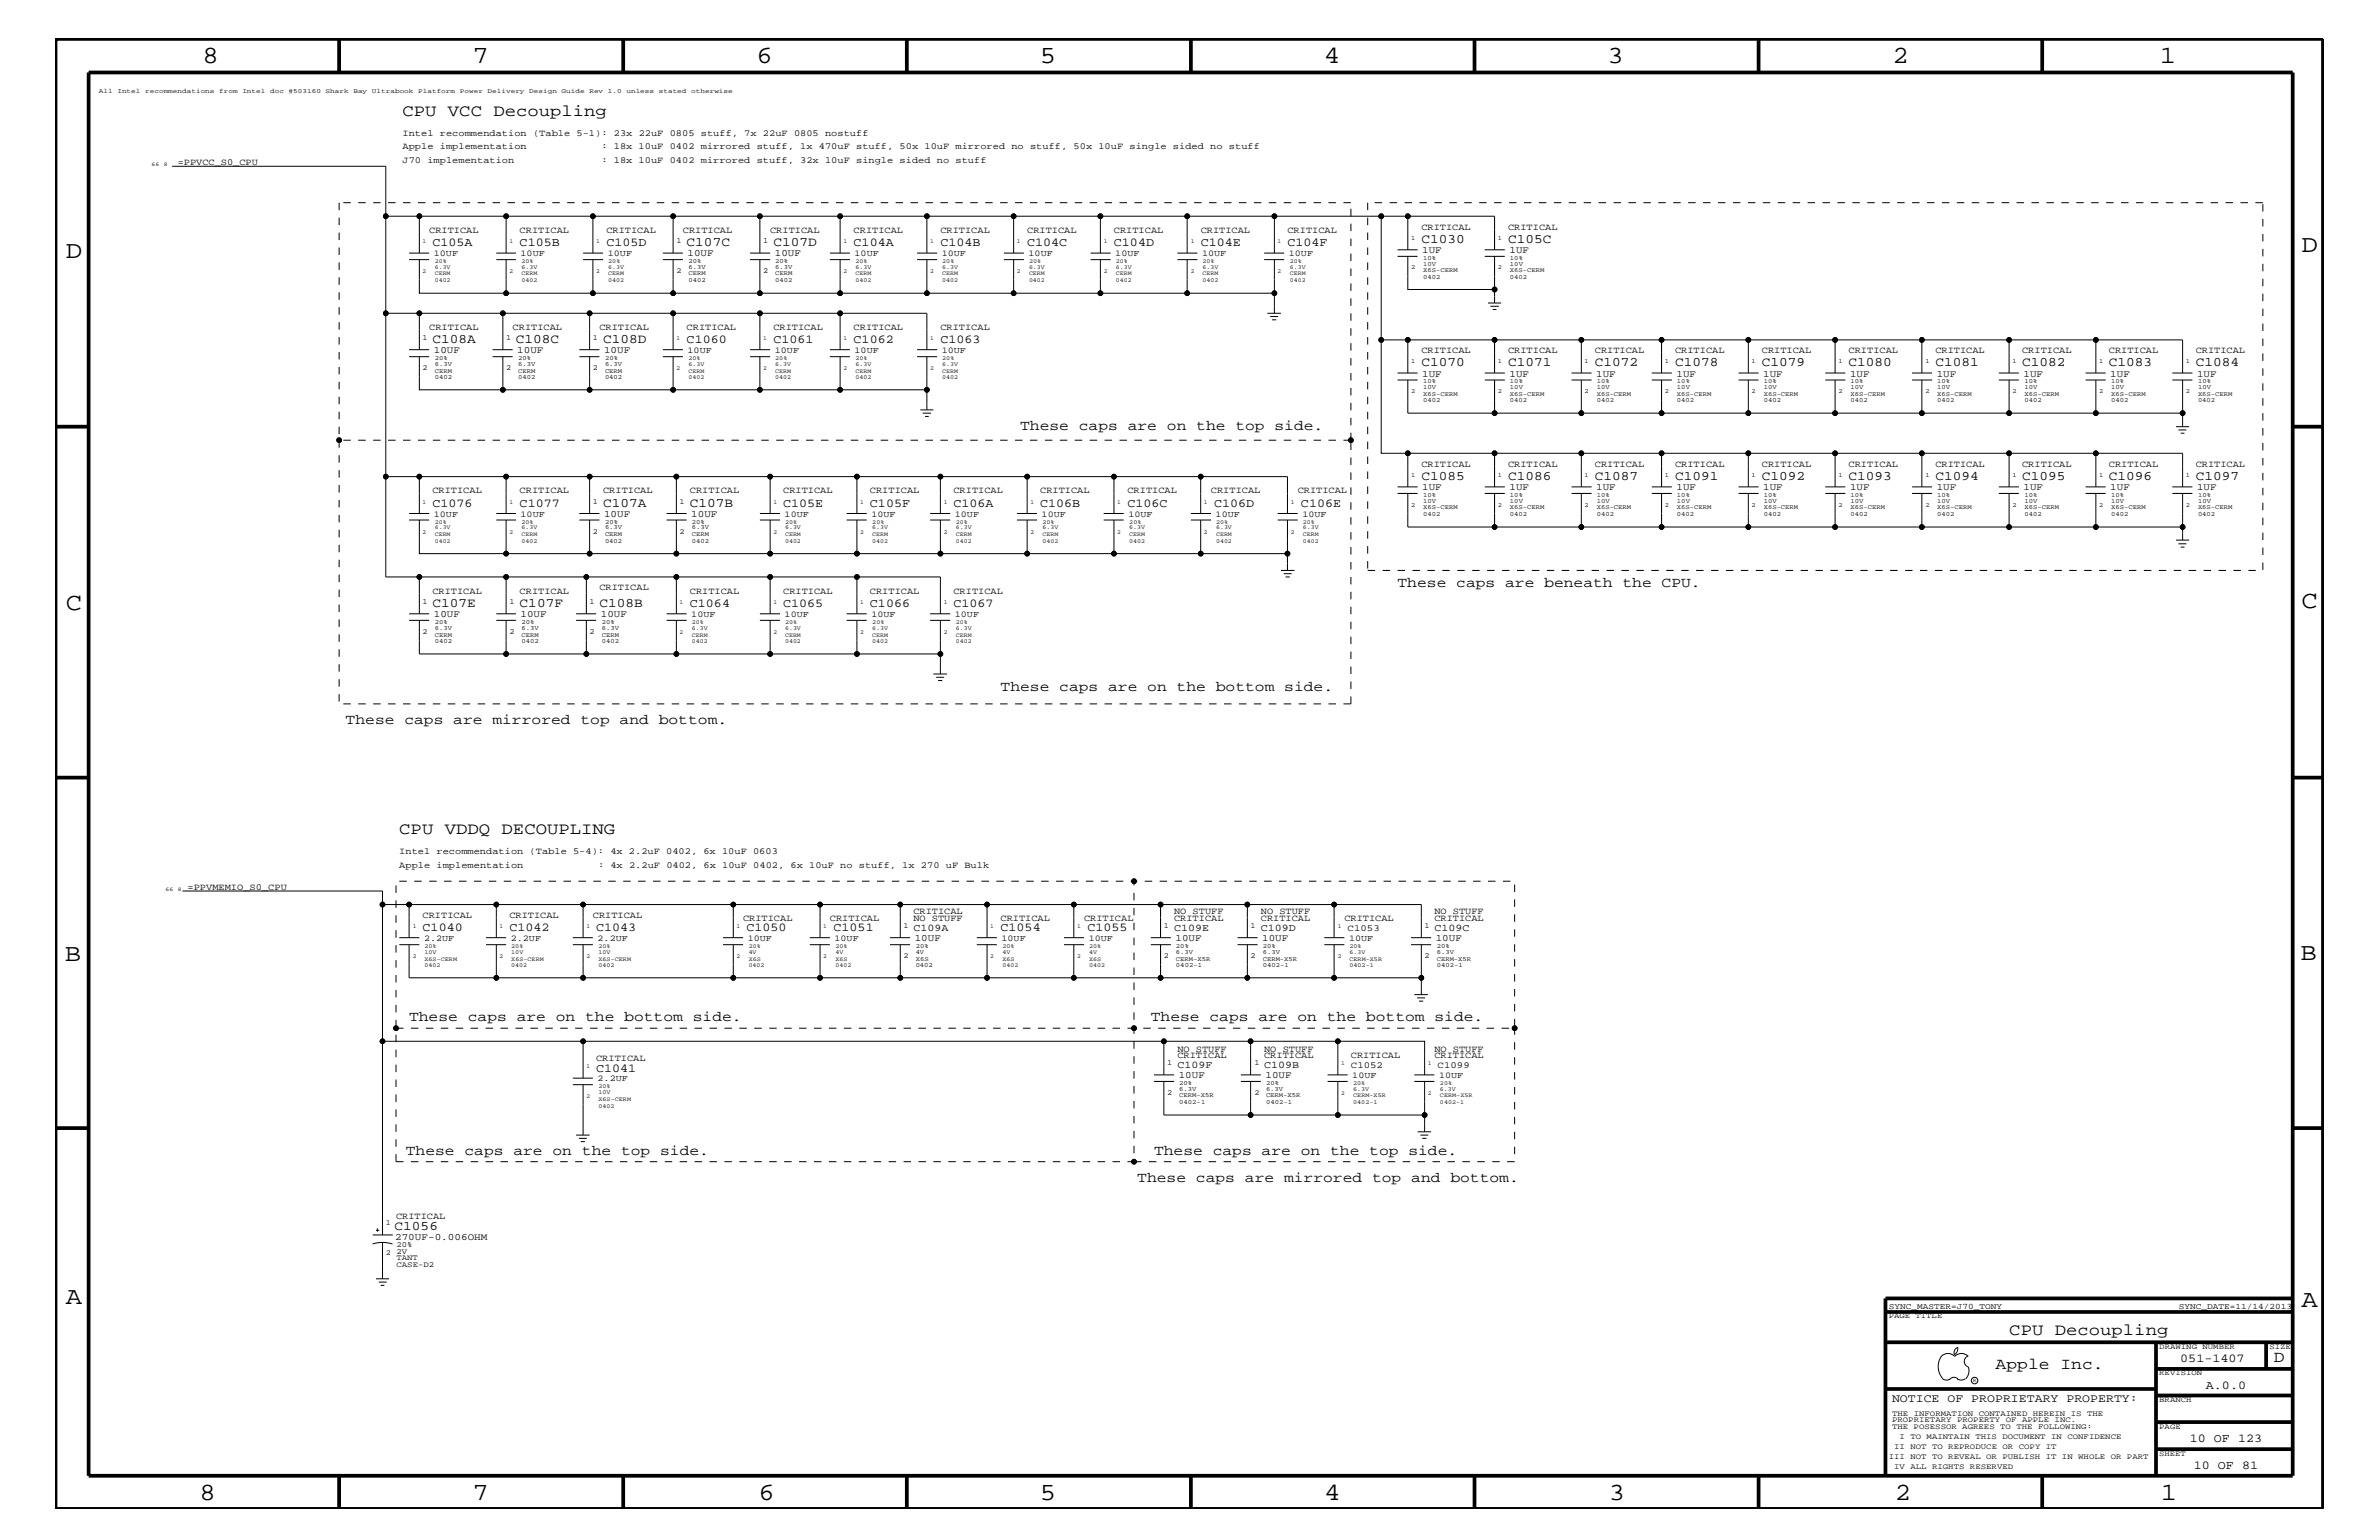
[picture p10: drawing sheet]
<svg xmlns="http://www.w3.org/2000/svg" width="432mm" height="279mm" viewBox="0 0 432 279" stroke-linecap="round" stroke-linejoin="round" font-family="sans-serif">
<defs><g id="words">
<g font-size="4.5">
<text x="36.7" y="11.5">8</text>
<text x="85.8" y="11.5">7</text>
<text x="137.3" y="11.5">6</text>
<text x="188.7" y="11.5">5</text>
<text x="240.3" y="11.5">4</text>
<text x="291.8" y="11.5">3</text>
<text x="343.5" y="11.5">2</text>
<text x="392" y="11.5">1</text>
<text x="11.9" y="46.8">D</text>
<text x="417.7" y="45.7">D</text>
<text x="11.9" y="110.6">C</text>
<text x="417.7" y="110.3">C</text>
<text x="11.8" y="174.3">B</text>
<text x="417.6" y="174.2">B</text>
<text x="11.9" y="236.7">A</text>
<text x="417.7" y="237.1">A</text>
<text x="36.2" y="272.1">8</text>
<text x="85.8" y="272.1">7</text>
<text x="137.7" y="272.1">6</text>
<text x="188.7" y="272.1">5</text>
<text x="240.4" y="272.1">4</text>
<text x="292" y="272.1">3</text>
<text x="343.9" y="272.1">2</text>
<text x="392.2" y="272.1">1</text>
</g>
<g font-size="3">
<text x="73.1" y="21">CPU VCC Decoupling</text>
<text x="72.5" y="151.3">CPU VDDQ DECOUPLING</text>
<text x="364.7" y="242.3">CPU Decoupling</text>
<text x="362.2" y="248.4">Apple Inc.</text>
<text x="412.7" y="247.1">D</text>
</g>
<g font-size="2.6">
<text x="185.2" y="78">These caps are on the top side.</text>
<text x="253.7" y="106.5">These caps are beneath the CPU.</text>
<text x="181.6" y="125.3">These caps are on the bottom side.</text>
<text x="62.7" y="131.3">These caps are mirrored top and bottom.</text>
<text x="74.3" y="185.3">These caps are on the bottom side.</text>
<text x="208.9" y="185.3">These caps are on the bottom side.</text>
<text x="73.7" y="209.6">These caps are on the top side.</text>
<text x="209.5" y="209.6">These caps are on the top side.</text>
<text x="206.4" y="214.4">These caps are mirrored top and bottom.</text>
</g>
<g font-size="2.4">
<text x="124.6" y="44.6">C107C</text>
<text x="140.4" y="44.6">C107D</text>
<text x="258" y="44.1">C1030</text>
<text x="273.7" y="44.1">C105C</text>
<text x="78.5" y="62.3">C108A</text>
<text x="93.6" y="62.3">C108C</text>
<text x="109.5" y="62.3">C108D</text>
<text x="258" y="66.5">C1070</text>
<text x="273.7" y="66.5">C1071</text>
<text x="289.5" y="66.5">C1072</text>
<text x="304" y="66.5">C1078</text>
<text x="319.8" y="66.5">C1079</text>
<text x="335.5" y="66.5">C1080</text>
<text x="351.3" y="66.5">C1081</text>
<text x="367" y="66.5">C1082</text>
<text x="382.8" y="66.5">C1083</text>
<text x="398.5" y="66.5">C1084</text>
<text x="258" y="87.1">C1085</text>
<text x="273.7" y="87.1">C1086</text>
<text x="289.5" y="87.1">C1087</text>
<text x="304" y="87.1">C1091</text>
<text x="319.8" y="87.1">C1092</text>
<text x="335.5" y="87.1">C1093</text>
<text x="351.3" y="87.1">C1094</text>
<text x="367" y="87.1">C1095</text>
<text x="382.8" y="87.1">C1096</text>
<text x="398.5" y="87.1">C1097</text>
<text x="109.5" y="92">C107A</text>
<text x="125.2" y="92">C107B</text>
<text x="78.5" y="110.2">C107E</text>
<text x="94.3" y="110.2">C107F</text>
<text x="108.8" y="110.2">C108B</text>
<text x="71.6" y="223.2">C1056</text>
</g>
<g font-size="2.2">
<text x="78.5" y="44.6">C105A</text>
<text x="94.3" y="44.6">C105B</text>
<text x="110.1" y="44.6">C105D</text>
<text x="154.9" y="44.6">C104A</text>
<text x="170.7" y="44.6">C104B</text>
<text x="186.4" y="44.6">C104C</text>
<text x="202.2" y="44.6">C104D</text>
<text x="217.9" y="44.6">C104E</text>
<text x="233.7" y="44.6">C104F</text>
<text x="124.6" y="62.3">C1060</text>
<text x="140.4" y="62.3">C1061</text>
<text x="154.9" y="62.3">C1062</text>
<text x="170.7" y="62.3">C1063</text>
<text x="78.5" y="92">C1076</text>
<text x="94.3" y="92">C1077</text>
<text x="142.2" y="92">C105E</text>
<text x="157.9" y="92">C105F</text>
<text x="173.1" y="92">C106A</text>
<text x="188.8" y="92">C106B</text>
<text x="204.6" y="92">C106C</text>
<text x="220.4" y="92">C106D</text>
<text x="236.1" y="92">C106E</text>
<text x="125.2" y="110.2">C1064</text>
<text x="142.2" y="110.2">C1065</text>
<text x="157.9" y="110.2">C1066</text>
<text x="173.1" y="110.2">C1067</text>
<text x="76.7" y="168.9">C1040</text>
<text x="92.5" y="168.9">C1042</text>
<text x="108.2" y="168.9">C1043</text>
<text x="135.5" y="168.9">C1050</text>
<text x="151.3" y="168.9">C1051</text>
<text x="181.6" y="168.9">C1054</text>
<text x="197.4" y="168.9">C1055</text>
<text x="108.2" y="194.4">C1041</text>
<text x="395.7" y="247.1">051-1407</text>
<text x="400.4" y="252">A.0.0</text>
<text x="397.5" y="261.6">10 OF 123</text>
<text x="398.2" y="266.6">10 OF 81</text>
</g>
<text font-size="2.1" x="343.4" y="254.4">NOTICE OF PROPRIETARY PROPERTY:</text>
<g font-size="1.9">
<text x="165.8" y="168.9">C109A</text>
<text x="213.1" y="168.9">C109E</text>
<text x="228.9" y="168.9">C109D</text>
<text x="260.3" y="168.9">C109C</text>
<text x="213.7" y="193.7">C109F</text>
<text x="229.4" y="193.7">C109B</text>
</g>
<g font-size="1.8">
<text x="124.8" y="46.5">10UF</text>
<text x="140.6" y="46.5">10UF</text>
<text x="258.1" y="45.9">1UF</text>
<text x="274" y="45.9">1UF</text>
<text x="78.7" y="64">10UF</text>
<text x="93.9" y="64">10UF</text>
<text x="109.6" y="64">10UF</text>
<text x="258.1" y="68.4">1UF</text>
<text x="274" y="68.4">1UF</text>
<text x="289.7" y="68.4">1UF</text>
<text x="304.3" y="68.4">1UF</text>
<text x="320" y="68.4">1UF</text>
<text x="335.8" y="68.4">1UF</text>
<text x="351.5" y="68.4">1UF</text>
<text x="367.3" y="68.4">1UF</text>
<text x="383" y="68.4">1UF</text>
<text x="398.8" y="68.4">1UF</text>
<text x="258.1" y="88.9">1UF</text>
<text x="274" y="88.9">1UF</text>
<text x="289.7" y="88.9">1UF</text>
<text x="304.3" y="88.9">1UF</text>
<text x="320" y="88.9">1UF</text>
<text x="335.8" y="88.9">1UF</text>
<text x="351.5" y="88.9">1UF</text>
<text x="367.3" y="88.9">1UF</text>
<text x="383" y="88.9">1UF</text>
<text x="398.8" y="88.9">1UF</text>
<text x="109.6" y="93.8">10UF</text>
<text x="125.5" y="93.8">10UF</text>
<text x="78.7" y="112">10UF</text>
<text x="94.5" y="112">10UF</text>
<text x="109.1" y="112">10UF</text>
<text x="166" y="170.7">10UF</text>
<text x="213.4" y="170.7">10UF</text>
<text x="229.1" y="170.7">10UF</text>
<text x="260.6" y="170.7">10UF</text>
<text x="214" y="195.6">10UF</text>
<text x="229.7" y="195.6">10UF</text>
<text x="71.7" y="224.9">270UF-0.006OHM</text>
</g>
<g font-size="1.7">
<text x="32.3" y="29.9">=PPVCC_S0_CPU</text>
<text x="73.1" y="24.7">Intel recommendation (Table 5-1): 23x 22uF 0805 stuff, 7x 22uF 0805 nostuff</text>
<text x="73.1" y="29.5">J70 implementation</text>
<text x="73.1" y="27.1">Apple implementation</text>
<text x="109.2" y="27.1">: 18x 10uF 0402 mirrored stuff, 1x 470uF stuff, 50x 10uF mirrored no stuff, 50x 10uF single sided no stuff</text>
<text x="109.2" y="29.5">: 18x 10uF 0402 mirrored stuff, 32x 10uF single sided no stuff</text>
<text x="258" y="41.7">CRITICAL</text>
<text x="273.7" y="41.7">CRITICAL</text>
<text x="77.9" y="42.3">CRITICAL</text>
<text x="94.3" y="42.3">CRITICAL</text>
<text x="110.1" y="42.3">CRITICAL</text>
<text x="124" y="42.3">CRITICAL</text>
<text x="139.8" y="42.3">CRITICAL</text>
<text x="154.9" y="42.3">CRITICAL</text>
<text x="170.7" y="42.3">CRITICAL</text>
<text x="186.4" y="42.3">CRITICAL</text>
<text x="202.2" y="42.3">CRITICAL</text>
<text x="217.9" y="42.3">CRITICAL</text>
<text x="233.7" y="42.3">CRITICAL</text>
<text x="77.9" y="59.8">CRITICAL</text>
<text x="93" y="59.8">CRITICAL</text>
<text x="108.8" y="59.8">CRITICAL</text>
<text x="124.6" y="59.8">CRITICAL</text>
<text x="140.4" y="59.8">CRITICAL</text>
<text x="154.9" y="59.8">CRITICAL</text>
<text x="170.7" y="59.8">CRITICAL</text>
<text x="258" y="64">CRITICAL</text>
<text x="273.7" y="64">CRITICAL</text>
<text x="289.5" y="64">CRITICAL</text>
<text x="304" y="64">CRITICAL</text>
<text x="319.8" y="64">CRITICAL</text>
<text x="335.5" y="64">CRITICAL</text>
<text x="351.3" y="64">CRITICAL</text>
<text x="367" y="64">CRITICAL</text>
<text x="382.8" y="64">CRITICAL</text>
<text x="398.5" y="64">CRITICAL</text>
<text x="78.5" y="89.5">CRITICAL</text>
<text x="94.3" y="89.5">CRITICAL</text>
<text x="109.5" y="89.5">CRITICAL</text>
<text x="125.2" y="89.5">CRITICAL</text>
<text x="142.2" y="89.5">CRITICAL</text>
<text x="157.9" y="89.5">CRITICAL</text>
<text x="173.1" y="89.5">CRITICAL</text>
<text x="188.8" y="89.5">CRITICAL</text>
<text x="204.6" y="89.5">CRITICAL</text>
<text x="219.8" y="89.5">CRITICAL</text>
<text x="235.5" y="89.5">CRITICAL</text>
<text x="258" y="84.7">CRITICAL</text>
<text x="273.7" y="84.7">CRITICAL</text>
<text x="289.5" y="84.7">CRITICAL</text>
<text x="304" y="84.7">CRITICAL</text>
<text x="319.8" y="84.7">CRITICAL</text>
<text x="335.5" y="84.7">CRITICAL</text>
<text x="351.3" y="84.7">CRITICAL</text>
<text x="367" y="84.7">CRITICAL</text>
<text x="382.8" y="84.7">CRITICAL</text>
<text x="398.5" y="84.7">CRITICAL</text>
<text x="78.5" y="107.7">CRITICAL</text>
<text x="94.3" y="107.7">CRITICAL</text>
<text x="108.8" y="107.1">CRITICAL</text>
<text x="125.2" y="107.7">CRITICAL</text>
<text x="142.2" y="107.7">CRITICAL</text>
<text x="157.9" y="107.7">CRITICAL</text>
<text x="173.1" y="107.7">CRITICAL</text>
<text x="72.5" y="155">Intel recommendation (Table 5-4): 4x 2.2uF 0402, 6x 10uF 0603</text>
<text x="34" y="161.4">=PPVMEMIO_S0_CPU</text>
<text x="72.5" y="157.4">Apple implementation</text>
<text x="108.5" y="157.4">: 4x 2.2uF 0402, 6x 10uF 0402, 6x 10uF no stuff, 1x 270 uF Bulk</text>
<text x="76.7" y="166.5">CRITICAL</text>
<text x="92.5" y="166.5">CRITICAL</text>
<text x="107.6" y="166.5">CRITICAL</text>
<text x="134.9" y="167.1">CRITICAL</text>
<text x="150.6" y="167.1">CRITICAL</text>
<text x="165.8" y="167.1">NO STUFF</text>
<text x="165.8" y="165.9">CRITICAL</text>
<text x="181.6" y="167.1">CRITICAL</text>
<text x="196.8" y="167.1">CRITICAL</text>
<text x="213.1" y="165.9">NO STUFF</text>
<text x="213.1" y="167.1">CRITICAL</text>
<text x="228.9" y="165.9">NO STUFF</text>
<text x="228.9" y="167.1">CRITICAL</text>
<text x="244" y="167.1">CRITICAL</text>
<text x="260.3" y="165.9">NO STUFF</text>
<text x="260.3" y="167.1">CRITICAL</text>
<text x="244.6" y="168.9">C1053</text>
<text x="213.7" y="190.8">NO STUFF</text>
<text x="213.7" y="192">CRITICAL</text>
<text x="229.4" y="190.8">NO STUFF</text>
<text x="229.4" y="192">CRITICAL</text>
<text x="245.2" y="192">CRITICAL</text>
<text x="260.3" y="190.8">NO STUFF</text>
<text x="260.3" y="192">CRITICAL</text>
<text x="108.2" y="192.6">CRITICAL</text>
<text x="245.2" y="193.7">C1052</text>
<text x="260.9" y="193.7">C1099</text>
<text x="71.9" y="221.1">CRITICAL</text>
</g>
<g font-size="1.6">
<text x="78.7" y="46.5">10UF</text>
<text x="94.5" y="46.5">10UF</text>
<text x="110.3" y="46.5">10UF</text>
<text x="155.1" y="46.5">10UF</text>
<text x="170.9" y="46.5">10UF</text>
<text x="186.7" y="46.5">10UF</text>
<text x="202.4" y="46.5">10UF</text>
<text x="218.2" y="46.5">10UF</text>
<text x="233.9" y="46.5">10UF</text>
<text x="124.8" y="64">10UF</text>
<text x="140.6" y="64">10UF</text>
<text x="155.1" y="64">10UF</text>
<text x="170.9" y="64">10UF</text>
<text x="78.7" y="93.8">10UF</text>
<text x="94.5" y="93.8">10UF</text>
<text x="142.4" y="93.8">10UF</text>
<text x="158.2" y="93.8">10UF</text>
<text x="173.3" y="93.8">10UF</text>
<text x="189.1" y="93.8">10UF</text>
<text x="204.8" y="93.8">10UF</text>
<text x="220.6" y="93.8">10UF</text>
<text x="236.4" y="93.8">10UF</text>
<text x="125.5" y="112">10UF</text>
<text x="142.4" y="112">10UF</text>
<text x="158.2" y="112">10UF</text>
<text x="173.3" y="112">10UF</text>
<text x="77" y="170.7">2.2UF</text>
<text x="92.7" y="170.7">2.2UF</text>
<text x="108.5" y="170.7">2.2UF</text>
<text x="135.7" y="170.7">10UF</text>
<text x="151.5" y="170.7">10UF</text>
<text x="181.8" y="170.7">10UF</text>
<text x="197.6" y="170.7">10UF</text>
<text x="244.9" y="170.7">10UF</text>
<text x="108.5" y="196.2">2.2UF</text>
<text x="245.4" y="195.6">10UF</text>
<text x="261.2" y="195.6">10UF</text>
</g>
<g font-size="1.5">
<text x="342.8" y="237.4">SYNC_MASTER=J70_TONY</text>
<text x="395.5" y="237.4">SYNC_DATE=11/14/2013</text>
</g>
<g font-size="1.4">
<text x="122.8" y="44.1">1</text>
<text x="138.5" y="44.1">1</text>
<text x="122.8" y="49.6">2</text>
<text x="138.5" y="49.6">2</text>
<text x="76.7" y="61.7">1</text>
<text x="91.9" y="61.7">1</text>
<text x="107.6" y="61.7">1</text>
<text x="76.7" y="67.1">2</text>
<text x="91.9" y="67.1">2</text>
<text x="107.6" y="67.1">2</text>
<text x="107.6" y="91.4">1</text>
<text x="123.4" y="91.4">1</text>
<text x="107.6" y="96.8">2</text>
<text x="123.4" y="96.8">2</text>
<text x="76.7" y="109.5">1</text>
<text x="92.5" y="109.5">1</text>
<text x="107" y="109.5">1</text>
<text x="76.7" y="115">2</text>
<text x="92.5" y="115">2</text>
<text x="107" y="115">2</text>
<text x="164" y="173.8">2</text>
<text x="164" y="168.3">1</text>
<text x="211.2" y="173.8">2</text>
<text x="211.2" y="168.3">1</text>
<text x="227" y="173.8">2</text>
<text x="227" y="168.3">1</text>
<text x="258.6" y="173.8">2</text>
<text x="258.6" y="168.3">1</text>
<text x="211.8" y="193.2">1</text>
<text x="227.7" y="193.2">1</text>
<text x="211.8" y="198.7">2</text>
<text x="227.7" y="198.7">2</text>
<text x="70" y="222.3">1</text>
<text x="70" y="227.7">2</text>
<text x="72" y="227.5">2V</text>
<text x="72" y="226.3">20%</text>
<text x="72" y="228.5">TANT</text>
<text x="72" y="229.8">CASE-D2</text>
<text x="342.8" y="239.2">PAGE TITLE</text>
<text x="391.9" y="244.7">DRAWING NUMBER</text>
<text x="411.9" y="244.7">SIZE</text>
<text x="391.9" y="249.5">REVISION</text>
<text x="343.4" y="256.8">THE INFORMATION CONTAINED HEREIN IS THE</text>
<text x="391.9" y="254.4">BRANCH</text>
<text x="343.4" y="258">PROPRIETARY PROPERTY OF APPLE INC.</text>
<text x="343.4" y="259.3">THE POSESSOR AGREES TO THE FOLLOWING:</text>
<text x="343.8" y="262.9">II NOT TO REPRODUCE OR COPY IT</text>
<text x="344.8" y="261.1">I TO MAINTAIN THIS DOCUMENT IN CONFIDENCE</text>
<text x="391.9" y="259.3">PAGE</text>
<text x="342.8" y="264.7">III NOT TO REVEAL OR PUBLISH IT IN WHOLE OR PART</text>
<text x="343.8" y="266.6">IV ALL RIGHTS RESERVED</text>
<text x="391.9" y="264.1">SHEET</text>
</g>
<g font-size="1.2">
<text x="17.9" y="16.8">All</text>
<text x="21.3" y="16.8">Intel</text>
<text x="26.3" y="16.8">recommendations</text>
<text x="39.8" y="16.8">from</text>
<text x="44" y="16.8">Intel</text>
<text x="49" y="16.8">doc</text>
<text x="52.4" y="16.8">#503160</text>
<text x="59.1" y="16.8">Shark</text>
<text x="64.1" y="16.8">Bay</text>
<text x="67.5" y="16.8">Ultrabook</text>
<text x="75.9" y="16.8">Platform</text>
<text x="83.5" y="16.8">Power</text>
<text x="88.5" y="16.8">Delivery</text>
<text x="96.1" y="16.8">Design</text>
<text x="101.9" y="16.8">Guide</text>
<text x="107" y="16.8">Rev</text>
<text x="110.3" y="16.8">1.0</text>
<text x="113.7" y="16.8">unless</text>
<text x="119.6" y="16.8">stated</text>
<text x="125.5" y="16.8">otherwise</text>
<text x="125" y="47.7">20%</text>
<text x="140.7" y="47.7">20%</text>
<text x="256.1" y="43.5">1</text>
<text x="258.3" y="47.1">10%</text>
<text x="271.9" y="43.5">1</text>
<text x="274.1" y="47.1">10%</text>
<text x="125" y="51.3">0402</text>
<text x="125" y="50">CERM</text>
<text x="125" y="48.8">6.3V</text>
<text x="140.7" y="51.3">0402</text>
<text x="140.7" y="50">CERM</text>
<text x="140.7" y="48.8">6.3V</text>
<text x="256.1" y="48.9">2</text>
<text x="258.3" y="50.7">0402</text>
<text x="258.3" y="49.4">X6S-CERM</text>
<text x="258.3" y="48.2">10V</text>
<text x="271.9" y="48.9">2</text>
<text x="274.1" y="48.2">10V</text>
<text x="274.1" y="50.7">0402</text>
<text x="274.1" y="49.4">X6S-CERM</text>
<text x="78.9" y="65.3">20%</text>
<text x="94.1" y="65.3">20%</text>
<text x="109.8" y="65.3">20%</text>
<text x="256.1" y="65.9">1</text>
<text x="271.9" y="65.9">1</text>
<text x="287.6" y="65.9">1</text>
<text x="302.2" y="65.9">1</text>
<text x="317.9" y="65.9">1</text>
<text x="333.7" y="65.9">1</text>
<text x="349.5" y="65.9">1</text>
<text x="365.3" y="65.9">1</text>
<text x="381" y="65.9">1</text>
<text x="396.7" y="65.9">1</text>
<text x="78.9" y="68.8">0402</text>
<text x="78.9" y="67.6">CERM</text>
<text x="78.9" y="66.4">6.3V</text>
<text x="94.1" y="68.8">0402</text>
<text x="94.1" y="67.6">CERM</text>
<text x="94.1" y="66.4">6.3V</text>
<text x="109.8" y="68.8">0402</text>
<text x="109.8" y="67.6">CERM</text>
<text x="109.8" y="66.4">6.3V</text>
<text x="256.1" y="71.3">2</text>
<text x="258.3" y="69.5">10%</text>
<text x="258.3" y="70.6">10V</text>
<text x="258.3" y="71.8">X6S-CERM</text>
<text x="271.9" y="71.3">2</text>
<text x="274.1" y="69.5">10%</text>
<text x="274.1" y="71.8">X6S-CERM</text>
<text x="274.1" y="70.6">10V</text>
<text x="287.6" y="71.3">2</text>
<text x="289.8" y="69.5">10%</text>
<text x="289.8" y="70.6">10V</text>
<text x="289.8" y="71.8">X6S-CERM</text>
<text x="302.2" y="71.3">2</text>
<text x="304.4" y="69.5">10%</text>
<text x="304.4" y="70.6">10V</text>
<text x="304.4" y="71.8">X6S-CERM</text>
<text x="317.9" y="71.3">2</text>
<text x="320.1" y="69.5">10%</text>
<text x="320.1" y="70.6">10V</text>
<text x="320.1" y="71.8">X6S-CERM</text>
<text x="333.7" y="71.3">2</text>
<text x="335.9" y="70.6">10V</text>
<text x="335.9" y="71.8">X6S-CERM</text>
<text x="335.9" y="69.5">10%</text>
<text x="349.5" y="71.3">2</text>
<text x="351.6" y="71.8">X6S-CERM</text>
<text x="351.6" y="69.5">10%</text>
<text x="351.6" y="70.6">10V</text>
<text x="365.3" y="71.3">2</text>
<text x="367.5" y="70.6">10V</text>
<text x="367.5" y="69.5">10%</text>
<text x="367.5" y="71.8">X6S-CERM</text>
<text x="381" y="71.3">2</text>
<text x="383.2" y="69.5">10%</text>
<text x="383.2" y="70.6">10V</text>
<text x="383.2" y="71.8">X6S-CERM</text>
<text x="396.7" y="71.3">2</text>
<text x="398.9" y="70.6">10V</text>
<text x="398.9" y="69.5">10%</text>
<text x="398.9" y="71.8">X6S-CERM</text>
<text x="258.3" y="73">0402</text>
<text x="274.1" y="73">0402</text>
<text x="289.8" y="73">0402</text>
<text x="304.4" y="73">0402</text>
<text x="320.1" y="73">0402</text>
<text x="335.9" y="73">0402</text>
<text x="351.6" y="73">0402</text>
<text x="367.5" y="73">0402</text>
<text x="383.2" y="73">0402</text>
<text x="398.9" y="73">0402</text>
<text x="256.1" y="86.5">1</text>
<text x="271.9" y="86.5">1</text>
<text x="287.6" y="86.5">1</text>
<text x="302.2" y="86.5">1</text>
<text x="317.9" y="86.5">1</text>
<text x="333.7" y="86.5">1</text>
<text x="349.5" y="86.5">1</text>
<text x="365.3" y="86.5">1</text>
<text x="381" y="86.5">1</text>
<text x="396.7" y="86.5">1</text>
<text x="109.8" y="95">20%</text>
<text x="125.6" y="95">20%</text>
<text x="256.1" y="92">2</text>
<text x="258.3" y="90.1">10%</text>
<text x="258.3" y="91.2">10V</text>
<text x="258.3" y="92.4">X6S-CERM</text>
<text x="258.3" y="93.7">0402</text>
<text x="271.9" y="92">2</text>
<text x="274.1" y="90.1">10%</text>
<text x="274.1" y="91.2">10V</text>
<text x="274.1" y="92.4">X6S-CERM</text>
<text x="274.1" y="93.7">0402</text>
<text x="287.6" y="92">2</text>
<text x="289.8" y="90.1">10%</text>
<text x="289.8" y="91.2">10V</text>
<text x="289.8" y="92.4">X6S-CERM</text>
<text x="289.8" y="93.7">0402</text>
<text x="302.2" y="92">2</text>
<text x="304.4" y="90.1">10%</text>
<text x="304.4" y="91.2">10V</text>
<text x="304.4" y="92.4">X6S-CERM</text>
<text x="304.4" y="93.7">0402</text>
<text x="317.9" y="92">2</text>
<text x="320.1" y="90.1">10%</text>
<text x="320.1" y="91.2">10V</text>
<text x="320.1" y="92.4">X6S-CERM</text>
<text x="320.1" y="93.7">0402</text>
<text x="333.7" y="92">2</text>
<text x="335.9" y="90.1">10%</text>
<text x="335.9" y="91.2">10V</text>
<text x="335.9" y="92.4">X6S-CERM</text>
<text x="335.9" y="93.7">0402</text>
<text x="349.5" y="92">2</text>
<text x="351.6" y="93.7">0402</text>
<text x="351.6" y="92.4">X6S-CERM</text>
<text x="351.6" y="91.2">10V</text>
<text x="351.6" y="90.1">10%</text>
<text x="365.3" y="92">2</text>
<text x="367.5" y="90.1">10%</text>
<text x="367.5" y="91.2">10V</text>
<text x="367.5" y="92.4">X6S-CERM</text>
<text x="367.5" y="93.7">0402</text>
<text x="381" y="92">2</text>
<text x="383.2" y="90.1">10%</text>
<text x="383.2" y="91.2">10V</text>
<text x="383.2" y="92.4">X6S-CERM</text>
<text x="383.2" y="93.7">0402</text>
<text x="396.7" y="92">2</text>
<text x="398.9" y="90.1">10%</text>
<text x="398.9" y="91.2">10V</text>
<text x="398.9" y="92.4">X6S-CERM</text>
<text x="398.9" y="93.7">0402</text>
<text x="109.8" y="98.5">0402</text>
<text x="109.8" y="97.3">CERM</text>
<text x="109.8" y="96">6.3V</text>
<text x="125.6" y="98.5">0402</text>
<text x="125.6" y="97.3">CERM</text>
<text x="125.6" y="96">6.3V</text>
<text x="78.9" y="113.1">20%</text>
<text x="94.7" y="113.1">20%</text>
<text x="109.2" y="113.1">20%</text>
<text x="78.9" y="116.7">0402</text>
<text x="78.9" y="115.5">CERM</text>
<text x="78.9" y="114.2">6.3V</text>
<text x="94.7" y="116.7">0402</text>
<text x="94.7" y="115.5">CERM</text>
<text x="94.7" y="114.2">6.3V</text>
<text x="109.2" y="116.7">0402</text>
<text x="109.2" y="115.5">CERM</text>
<text x="109.2" y="114.2">6.3V</text>
<text x="166.2" y="173.1">4V</text>
<text x="166.2" y="172">20%</text>
<text x="213.4" y="173.1">6.3V</text>
<text x="213.4" y="172">20%</text>
<text x="229.2" y="172">20%</text>
<text x="229.2" y="173.1">6.3V</text>
<text x="260.8" y="172">20%</text>
<text x="260.8" y="173.1">6.3V</text>
<text x="166.2" y="174.3">X6S</text>
<text x="166.2" y="175.5">0402</text>
<text x="213.4" y="174.3">CERM-X5R</text>
<text x="213.4" y="175.5">0402-1</text>
<text x="229.2" y="174.3">CERM-X5R</text>
<text x="229.2" y="175.5">0402-1</text>
<text x="260.8" y="174.3">CERM-X5R</text>
<text x="260.8" y="175.5">0402-1</text>
<text x="214" y="196.8">20%</text>
<text x="214" y="197.9">6.3V</text>
<text x="229.8" y="196.8">20%</text>
<text x="229.8" y="197.9">6.3V</text>
<text x="214" y="199.1">CERM-X5R</text>
<text x="214" y="200.3">0402-1</text>
<text x="229.8" y="199.1">CERM-X5R</text>
<text x="229.8" y="200.3">0402-1</text>
</g>
<g font-size="1.1">
<text x="76.7" y="44.1">1</text>
<text x="78.9" y="47.7">20%</text>
<text x="92.5" y="44.1">1</text>
<text x="94.7" y="47.7">20%</text>
<text x="108.2" y="44.1">1</text>
<text x="110.4" y="47.7">20%</text>
<text x="153.1" y="44.1">1</text>
<text x="155.3" y="47.7">20%</text>
<text x="168.8" y="44.1">1</text>
<text x="171" y="47.7">20%</text>
<text x="184.6" y="44.1">1</text>
<text x="186.8" y="47.7">20%</text>
<text x="200.3" y="44.1">1</text>
<text x="202.5" y="47.7">20%</text>
<text x="216.2" y="44.1">1</text>
<text x="218.3" y="47.7">20%</text>
<text x="231.9" y="44.1">1</text>
<text x="234.1" y="47.7">20%</text>
<text x="76.7" y="49.6">2</text>
<text x="78.9" y="51.3">0402</text>
<text x="78.9" y="50">CERM</text>
<text x="78.9" y="48.8">6.3V</text>
<text x="92.5" y="49.6">2</text>
<text x="94.7" y="51.3">0402</text>
<text x="94.7" y="50">CERM</text>
<text x="94.7" y="48.8">6.3V</text>
<text x="108.2" y="49.6">2</text>
<text x="110.4" y="51.3">0402</text>
<text x="110.4" y="50">CERM</text>
<text x="110.4" y="48.8">6.3V</text>
<text x="153.1" y="49.6">2</text>
<text x="155.3" y="51.3">0402</text>
<text x="155.3" y="50">CERM</text>
<text x="155.3" y="48.8">6.3V</text>
<text x="168.8" y="49.6">2</text>
<text x="171" y="51.3">0402</text>
<text x="171" y="50">CERM</text>
<text x="171" y="48.8">6.3V</text>
<text x="184.6" y="49.6">2</text>
<text x="186.8" y="51.3">0402</text>
<text x="186.8" y="50">CERM</text>
<text x="186.8" y="48.8">6.3V</text>
<text x="200.3" y="49.6">2</text>
<text x="202.5" y="51.3">0402</text>
<text x="202.5" y="50">CERM</text>
<text x="202.5" y="48.8">6.3V</text>
<text x="216.2" y="49.6">2</text>
<text x="218.3" y="51.3">0402</text>
<text x="218.3" y="50">CERM</text>
<text x="218.3" y="48.8">6.3V</text>
<text x="231.9" y="49.6">2</text>
<text x="234.1" y="51.3">0402</text>
<text x="234.1" y="50">CERM</text>
<text x="234.1" y="48.8">6.3V</text>
<text x="122.8" y="61.7">1</text>
<text x="125" y="65.3">20%</text>
<text x="138.5" y="61.7">1</text>
<text x="140.7" y="65.3">20%</text>
<text x="153.1" y="61.7">1</text>
<text x="155.3" y="65.3">20%</text>
<text x="168.8" y="61.7">1</text>
<text x="171" y="65.3">20%</text>
<text x="122.8" y="67.1">2</text>
<text x="125" y="68.8">0402</text>
<text x="125" y="67.6">CERM</text>
<text x="125" y="66.4">6.3V</text>
<text x="138.5" y="67.1">2</text>
<text x="140.7" y="68.8">0402</text>
<text x="140.7" y="67.6">CERM</text>
<text x="140.7" y="66.4">6.3V</text>
<text x="153.1" y="67.1">2</text>
<text x="155.3" y="68.8">0402</text>
<text x="155.3" y="67.6">CERM</text>
<text x="155.3" y="66.4">6.3V</text>
<text x="168.8" y="67.1">2</text>
<text x="171" y="68.8">0402</text>
<text x="171" y="67.6">CERM</text>
<text x="171" y="66.4">6.3V</text>
<text x="76.7" y="91.4">1</text>
<text x="78.9" y="95">20%</text>
<text x="92.5" y="91.4">1</text>
<text x="94.7" y="95">20%</text>
<text x="140.4" y="91.4">1</text>
<text x="142.5" y="95">20%</text>
<text x="156.1" y="91.4">1</text>
<text x="158.3" y="95">20%</text>
<text x="171.3" y="91.4">1</text>
<text x="173.5" y="95">20%</text>
<text x="187" y="91.4">1</text>
<text x="189.2" y="95">20%</text>
<text x="202.8" y="91.4">1</text>
<text x="205" y="95">20%</text>
<text x="218.5" y="91.4">1</text>
<text x="220.7" y="95">20%</text>
<text x="234.3" y="91.4">1</text>
<text x="236.5" y="95">20%</text>
<text x="76.7" y="96.8">2</text>
<text x="78.9" y="98.5">0402</text>
<text x="78.9" y="97.3">CERM</text>
<text x="78.9" y="96">6.3V</text>
<text x="92.5" y="96.8">2</text>
<text x="94.7" y="98.5">0402</text>
<text x="94.7" y="97.3">CERM</text>
<text x="94.7" y="96">6.3V</text>
<text x="140.4" y="96.8">2</text>
<text x="142.5" y="98.5">0402</text>
<text x="142.5" y="97.3">CERM</text>
<text x="142.5" y="96">6.3V</text>
<text x="156.1" y="96.8">2</text>
<text x="158.3" y="98.5">0402</text>
<text x="158.3" y="97.3">CERM</text>
<text x="158.3" y="96">6.3V</text>
<text x="171.3" y="96.8">2</text>
<text x="173.5" y="98.5">0402</text>
<text x="173.5" y="97.3">CERM</text>
<text x="173.5" y="96">6.3V</text>
<text x="187" y="96.8">2</text>
<text x="189.2" y="98.5">0402</text>
<text x="189.2" y="97.3">CERM</text>
<text x="189.2" y="96">6.3V</text>
<text x="202.8" y="96.8">2</text>
<text x="205" y="98.5">0402</text>
<text x="205" y="97.3">CERM</text>
<text x="205" y="96">6.3V</text>
<text x="218.5" y="96.8">2</text>
<text x="220.7" y="98.5">0402</text>
<text x="220.7" y="97.3">CERM</text>
<text x="220.7" y="96">6.3V</text>
<text x="234.3" y="96.8">2</text>
<text x="236.5" y="98.5">0402</text>
<text x="236.5" y="97.3">CERM</text>
<text x="236.5" y="96">6.3V</text>
<text x="123.4" y="109.5">1</text>
<text x="125.6" y="113.1">20%</text>
<text x="140.4" y="109.5">1</text>
<text x="142.5" y="113.1">20%</text>
<text x="156.1" y="109.5">1</text>
<text x="158.3" y="113.1">20%</text>
<text x="171.3" y="109.5">1</text>
<text x="173.5" y="113.1">20%</text>
<text x="123.4" y="115">2</text>
<text x="125.6" y="116.7">0402</text>
<text x="125.6" y="115.5">CERM</text>
<text x="125.6" y="114.2">6.3V</text>
<text x="140.4" y="115">2</text>
<text x="142.5" y="116.7">0402</text>
<text x="142.5" y="115.5">CERM</text>
<text x="142.5" y="114.2">6.3V</text>
<text x="156.1" y="115">2</text>
<text x="158.3" y="116.7">0402</text>
<text x="158.3" y="115.5">CERM</text>
<text x="158.3" y="114.2">6.3V</text>
<text x="171.3" y="115">2</text>
<text x="173.5" y="116.7">0402</text>
<text x="173.5" y="115.5">CERM</text>
<text x="173.5" y="114.2">6.3V</text>
<text x="74.9" y="173.8">2</text>
<text x="74.9" y="168.3">1</text>
<text x="77" y="173.1">10V</text>
<text x="77" y="172">20%</text>
<text x="90.7" y="173.8">2</text>
<text x="90.7" y="168.3">1</text>
<text x="92.8" y="173.1">10V</text>
<text x="92.8" y="172">20%</text>
<text x="106.4" y="173.8">2</text>
<text x="106.4" y="168.3">1</text>
<text x="108.6" y="173.1">10V</text>
<text x="108.6" y="172">20%</text>
<text x="133.7" y="173.8">2</text>
<text x="133.7" y="168.3">1</text>
<text x="135.9" y="172">20%</text>
<text x="135.9" y="173.1">4V</text>
<text x="149.4" y="173.8">2</text>
<text x="149.4" y="168.3">1</text>
<text x="151.6" y="173.1">4V</text>
<text x="151.6" y="172">20%</text>
<text x="179.7" y="173.8">2</text>
<text x="179.7" y="168.3">1</text>
<text x="181.9" y="173.1">4V</text>
<text x="181.9" y="172">20%</text>
<text x="195.5" y="173.8">2</text>
<text x="195.5" y="168.3">1</text>
<text x="197.7" y="173.1">4V</text>
<text x="197.7" y="172">20%</text>
<text x="242.8" y="173.8">2</text>
<text x="242.8" y="168.3">1</text>
<text x="244.9" y="172">20%</text>
<text x="244.9" y="173.1">6.3V</text>
<text x="77" y="175.5">0402</text>
<text x="77" y="174.3">X6S-CERM</text>
<text x="92.8" y="175.5">0402</text>
<text x="92.8" y="174.3">X6S-CERM</text>
<text x="108.6" y="175.5">0402</text>
<text x="108.6" y="174.3">X6S-CERM</text>
<text x="135.9" y="175.5">0402</text>
<text x="135.9" y="174.3">X6S</text>
<text x="151.6" y="174.3">X6S</text>
<text x="151.6" y="175.5">0402</text>
<text x="181.9" y="174.3">X6S</text>
<text x="181.9" y="175.5">0402</text>
<text x="197.7" y="175.5">0402</text>
<text x="197.7" y="174.3">X6S</text>
<text x="244.9" y="175.5">0402-1</text>
<text x="244.9" y="174.3">CERM-X5R</text>
<text x="106.4" y="193.7">1</text>
<text x="108.6" y="197.4">20%</text>
<text x="243.4" y="193.2">1</text>
<text x="245.6" y="196.8">20%</text>
<text x="245.6" y="197.9">6.3V</text>
<text x="259.2" y="193.2">1</text>
<text x="261.4" y="196.8">20%</text>
<text x="261.4" y="197.9">6.3V</text>
<text x="106.4" y="199.2">2</text>
<text x="108.6" y="198.5">10V</text>
<text x="108.6" y="199.8">X6S-CERM</text>
<text x="108.6" y="200.9">0402</text>
<text x="243.4" y="198.7">2</text>
<text x="245.6" y="199.1">CERM-X5R</text>
<text x="245.6" y="200.3">0402-1</text>
<text x="259.2" y="198.7">2</text>
<text x="261.4" y="199.1">CERM-X5R</text>
<text x="261.4" y="200.3">0402-1</text>
</g>
<g font-size="1">
<text x="27.5" y="30.2">66</text>
<text x="29.7" y="30.2">8</text>
<text x="30.1" y="161.7">66</text>
<text x="32.3" y="161.7">8</text>
<text x="358.1" y="250.7">R</text>
</g>
</g></defs>
<g fill="none" stroke="#000" stroke-width=".18">
<path d="M31.2 30.2h38.8v9h6.1v6.7M70 39.2v17.6M76.1 39.2h15.8M107.6 39.2h14.6M137.9 39.2h14.6M168.2 39.2h15.8M199.7 39.2h15.8M231.3 39.2h40v6.1M250.7 39.2v43h4.8v6.1M255.5 39.2v6.1M74.3 47.1h3.6M74.3 45.9h3.6"/>
<path d="M76.1 47.1v6.1h15.8M76.1 56.8h-6.1v29.7M90.1 47.1h3.5M90.1 45.9h3.5M91.3 56.8h-15.2v6.6M91.3 56.8h15.7M91.3 56.8v6.6M91.9 47.1v6.1h15.7M91.9 45.9v-6.7h15.7v6.7M105.8 47.1h3.7M105.8 45.9h3.7M107.6 47.1v6.1h14.6"/>
<path d="M120.3 47.1h3.7M120.3 45.9h3.7M122.2 47.1v6.1h15.7M122.2 56.8h-15.2v6.6M122.2 45.9v-6.7h15.7v6.7M136.1 47.1h3.7M136.1 45.9h3.7M137.9 47.1v6.1h14.6M137.9 56.8h-15.7v6.6M150.6 47.1h3.7M150.6 45.9h3.7M152.5 47.1v6.1h15.7"/>
<path d="M152.5 56.8h-14.6v6.6M152.5 45.9v-6.7h15.7v6.7M166.5 47.1h3.6M166.5 45.9h3.6M168.2 47.1v6.1h15.8M182.2 47.1h3.6M182.2 45.9h3.6M184 47.1v6.1h15.7M184 45.9v-6.7h15.7v6.7M198 47.1h3.6M198 45.9h3.6M199.7 47.1v6.1h15.8"/>
<path d="M213.7 47.1h3.6M213.7 45.9h3.6M215.5 47.1v6.1h15.8M215.5 45.9v-6.7h15.8v6.7M229.4 47.1h3.7M229.4 45.9h3.7M230 56.8h2.5M230.5 57.4h1.5M230.9 58h.7M231.3 47.1v9.7M253.7 46.5h3.6M253.7 45.3h3.6"/>
<path d="M255.5 46.5v6h15.8v-6M269.5 46.5h3.6M269.5 45.3h3.6M270.1 55h2.4M270.5 55.6h1.5M270.9 56.2h.7M271.3 52.5v2.5M74.3 64.7h3.6M74.3 63.4h3.6M76.1 64.7v6h15.2M89.4 64.7h3.6M89.4 63.4h3.6"/>
<path d="M91.3 64.7v6h15.7M105.2 64.7h3.6M105.2 63.4h3.6M107 64.7v6h15.2M120.3 64.7h3.7M120.3 63.4h3.7M122.2 64.7v6h15.7M136.1 64.7h3.7M136.1 63.4h3.7M137.9 64.7v6h14.6M150.6 64.7h3.7M150.6 63.4h3.7"/>
<path d="M152.5 64.7v6h15.7M152.5 63.4v-6.6h15.7v6.6M166.5 64.7h3.6M166.5 63.4h3.6M167 74.4h2.4M167.5 75h1.5M167.9 75.6h.7M168.2 64.7v9.7M250.7 61.7h145.5v6M253.7 68.9h3.6M253.7 67.7h3.6M255.5 61.7v6"/>
<path d="M255.5 68.9v6.1h15.8M269.5 68.9h3.6M269.5 67.7h3.6M271.3 68.9v6.1h15.7M271.3 61.7v6M285.2 68.9h3.7M285.2 67.7h3.7M287 68.9v6.1h14.6M287 61.7v6M299.8 68.9h3.6M299.8 67.7h3.6M301.6 68.9v6.1h15.7"/>
<path d="M301.6 61.7v6M315.6 68.9h3.6M315.6 67.7h3.6M317.3 68.9v6.1h15.8M317.3 61.7v6M331.3 68.9h3.6M331.3 67.7h3.6M333.1 68.9v6.1h15.7M333.1 61.7v6M347 68.9h3.7M347 67.7h3.7M348.8 68.9v6.1h15.9"/>
<path d="M348.8 61.7v6M362.8 68.9h3.6M362.8 67.7h3.6M364.7 68.9v6.1h15.7M364.7 61.7v6M378.5 68.9h3.7M378.5 67.7h3.7M380.4 68.9v6.1h15.8M380.4 61.7v6M394.3 68.9h3.6M394.3 67.7h3.6M395 77.4h2.3"/>
<path d="M395.4 78h1.4M395.8 78.6h.7M396.2 68.9v8.5M70 86.5v18.2h6.1M70 86.5h37M74.3 94.3h3.6M74.3 93.2h3.6M76.1 94.3v6.1h15.8M76.1 86.5v6.7M90.1 94.3h3.5M90.1 93.2h3.5M91.9 94.3v6.1h15.1"/>
<path d="M91.9 86.5v6.7M105.2 94.3h3.6M105.2 93.2h3.6M107 94.3v6.1h15.8M121 94.3h3.6M121 93.2h3.6M122.8 94.3v6.1h17M122.8 86.5h-15.8v6.7M137.9 94.3h3.7M137.9 93.2h3.7M139.8 94.3v6.1h15.7M139.8 86.5h-17v6.7"/>
<path d="M153.7 94.3h3.6M153.7 93.2h3.6M155.5 94.3v6.1h15.2M155.5 86.5h-15.7v6.7M168.8 94.3h3.7M168.8 93.2h3.7M170.7 94.3v6.1h15.7M170.7 86.5h-15.2v6.7M184.6 94.3h3.6M184.6 93.2h3.6M186.4 94.3v6.1h15.8M186.4 86.5h-15.7v6.7"/>
<path d="M186.4 86.5v6.7M186.4 86.5h15.8M200.3 94.3h3.7M200.3 93.2h3.7M202.2 94.3v6.1h15.7M216.2 94.3h3.6M216.2 93.2h3.6M217.9 94.3v6.1h15.8M217.9 93.2v-6.7h15.8v6.7M217.9 86.5h-15.7v6.7M231.9 94.3h3.6M231.9 93.2h3.6"/>
<path d="M233.7 94.3v9.2M253.7 89.5h3.6M253.7 88.3h3.6M255.5 82.2h15.8v6.1M255.5 89.5v6.1h15.8M269.5 89.5h3.6M269.5 88.3h3.6M271.3 89.5v6.1h15.7M271.3 82.2h124.9v6.1M285.2 89.5h3.7M285.2 88.3h3.7M287 89.5v6.1h14.6"/>
<path d="M287 82.2v6.1M299.8 89.5h3.6M299.8 88.3h3.6M301.6 89.5v6.1h15.7M301.6 82.2v6.1M315.6 89.5h3.6M315.6 88.3h3.6M317.3 89.5v6.1h15.8M317.3 82.2v6.1M331.3 89.5h3.6M331.3 88.3h3.6M333.1 89.5v6.1h15.7"/>
<path d="M333.1 82.2v6.1M347 89.5h3.7M347 88.3h3.7M348.8 89.5v6.1h15.9M348.8 82.2v6.1M362.8 89.5h3.6M362.8 88.3h3.6M364.7 89.5v6.1h15.7M364.7 82.2v6.1M378.5 89.5h3.7M378.5 88.3h3.7M380.4 89.5v6.1h15.8"/>
<path d="M380.4 82.2v6.1M394.3 89.5h3.6M394.3 88.3h3.6M395 98h2.3M395.4 98.7h1.4M395.8 99.3h.7M396.2 89.5v8.5M74.3 112.6h3.6M74.3 111.4h3.6M76.1 112.6v6h15.8M90.1 112.6h3.5M90.1 111.4h3.5"/>
<path d="M91.9 112.6v6h14.5M91.9 104.7h-15.8v6.7M104.6 112.6h3.6M104.6 111.4h3.6M106.4 112.6v6h16.4M106.4 104.7h-14.5v6.7M121 112.6h3.6M121 111.4h3.6M122.8 112.6v6h17M122.8 104.7h-16.4v6.7M137.9 112.6h3.7M137.9 111.4h3.7"/>
<path d="M139.8 112.6v6h15.7M139.8 104.7h-17v6.7M153.7 112.6h3.6M153.7 111.4h3.6M155.5 112.6v6h15.2M155.5 111.4v-6.7h15.2v6.7M155.5 104.7h-15.7v6.7M168.8 112.6h3.7M168.8 111.4h3.7M170.7 112.6v9.7M232.5 103.5h2.5M233 104.1h1.4"/>
<path d="M233.3 104.7h.8M169.4 122.3h2.5M169.9 122.9h1.5M170.3 123.5h.7M33.1 161.7h36.3v62.4M69.4 164.1h4.9M72.5 171.4h3.6M72.5 170.1h3.6M74.3 171.4v6h15.8M88.2 171.4h3.7M88.2 170.1h3.7M90.1 171.4v6h15.7"/>
<path d="M90.1 164.1h-15.8v6M104 171.4h3.6M104 170.1h3.6M105.8 171.4v6h27.3M105.8 164.1h-15.7v6M131.2 171.4h3.7M131.2 170.1h3.7M133.1 164.1h-27.3v6M133.1 171.4v6M133.1 177.4h15.7M147 171.4h3.6M147 170.1h3.6"/>
<path d="M148.8 171.4v6h14.6M148.8 164.1h-15.7v6M161.5 171.4h3.7M161.5 170.1h3.7M163.4 171.4v6h15.8M163.4 164.1h-14.6v6M177.3 171.4h3.6M177.3 170.1h3.6M179.2 164.1h-15.8v6M179.2 171.4v6M179.2 177.4h15.7M193.1 171.4h3.7"/>
<path d="M193.1 170.1h3.7M194.9 171.4v6h15.8M194.9 164.1h-15.7v6M208.9 171.4h3.6M208.9 170.1h3.6M210.7 171.4v6h15.7M210.7 164.1h-15.8v6M224.6 171.4h3.7M224.6 170.1h3.7M226.4 171.4v6h15.7M226.4 164.1h-15.7v6M240.4 171.4h3.6"/>
<path d="M240.4 170.1h3.6M242.1 171.4v6h15.9M242.1 170.1v-6h15.9v6M242.1 164.1h-15.7v6M256.1 171.4h3.7M256.1 170.1h3.7M258 171.4v9.1M69.4 188.9h36.4v6.7M104 196.8h3.6M104 195.6h3.6M105.8 188.9h105.4v6.1M105.8 196.8v9.1"/>
<path d="M209.5 196.2h3.6M209.5 195h3.6M211.2 188.9h15.8v6.1M211.2 196.2v6.1h15.8M225.2 196.2h3.7M225.2 195h3.7M227 196.2v6.1h15.8M227 188.9h15.8M241 196.2h3.6M241 195h3.6M242.8 196.2v6.1h15.8M242.8 195v-6.1h15.8v6.1"/>
<path d="M256.7 180.5h2.5M256.7 196.2h3.7M256.7 195h3.7M257.2 181h1.5M257.6 181.6h.7M258.6 196.2v9.1M104.6 205.9h2.4M105.1 206.5h1.4M105.4 207.1h.8M257.3 205.3h2.5M257.8 205.9h1.4M258.1 206.5h.8"/>
<path d="M67.6 225.7a5.9 5.9 0 0 1 3.6 0M67.6 224.1h3.7M68.2 223.2h.6M68.2 232h2.4M68.5 222.9v.6M68.7 232.6h1.5M69.1 233.2h.7M69.4 225.3v6.7M352.3 246.1a1.72 1.72 0 0 1 2.5 0 1.69 1.69 0 0 1 2.4 0M352.4 246a3.2 3.2 0 0 0 .4 4.3l.8 .1 .4-.2M354 250.2l.7-.3 .7 .3M355.2 250.2l.7 .2 .7-.2"/>
<path d="M355.3 244.4v.3a1.18 1.18 0 0 1-.6 1.1M355.4 244.4a.99 .99 0 0 0-.6 1.4M357.2 246a1.04 1.04 0 0 0-.7 1 1.04 1.04 0 0 0 .7 1M357.3 248l.1 .7a2.11 2.11 0 0 1-.6 1.5"/>
<circle cx="70" cy="39.2" r=".42"/>
<circle cx="76.1" cy="39.2" r=".42"/>
<circle cx="91.9" cy="39.2" r=".42"/>
<circle cx="107.6" cy="39.2" r=".42"/>
<circle cx="122.2" cy="39.2" r=".42"/>
<circle cx="137.9" cy="39.2" r=".42"/>
<circle cx="152.5" cy="39.2" r=".42"/>
<circle cx="168.2" cy="39.2" r=".42"/>
<circle cx="184" cy="39.2" r=".42"/>
<circle cx="199.7" cy="39.2" r=".42"/>
<circle cx="215.5" cy="39.2" r=".42"/>
<circle cx="231.3" cy="39.2" r=".42"/>
<circle cx="250.7" cy="39.2" r=".42"/>
<circle cx="255.5" cy="39.2" r=".42"/>
<circle cx="70" cy="56.8" r=".42"/>
<circle cx="76.1" cy="56.8" r=".42"/>
<circle cx="91.3" cy="56.8" r=".42"/>
<circle cx="91.9" cy="53.2" r=".42"/>
<circle cx="107" cy="56.8" r=".42"/>
<circle cx="107.6" cy="53.2" r=".42"/>
<circle cx="122.2" cy="56.8" r=".42"/>
<circle cx="122.2" cy="53.2" r=".42"/>
<circle cx="137.9" cy="56.8" r=".42"/>
<circle cx="137.9" cy="53.2" r=".42"/>
<circle cx="152.5" cy="56.8" r=".42"/>
<circle cx="152.5" cy="53.2" r=".42"/>
<circle cx="168.2" cy="53.2" r=".42"/>
<circle cx="184" cy="53.2" r=".42"/>
<circle cx="199.7" cy="53.2" r=".42"/>
<circle cx="215.5" cy="53.2" r=".42"/>
<circle cx="231.3" cy="53.2" r=".42"/>
<circle cx="271.3" cy="52.5" r=".42"/>
<circle cx="61.6" cy="79.9" r=".42"/>
<circle cx="91.3" cy="70.7" r=".42"/>
<circle cx="107" cy="70.7" r=".42"/>
<circle cx="122.2" cy="70.7" r=".42"/>
<circle cx="137.9" cy="70.7" r=".42"/>
<circle cx="152.5" cy="70.7" r=".42"/>
<circle cx="168.2" cy="70.7" r=".42"/>
<circle cx="245.2" cy="79.9" r=".42"/>
<circle cx="250.7" cy="61.7" r=".42"/>
<circle cx="255.5" cy="61.7" r=".42"/>
<circle cx="271.3" cy="75" r=".42"/>
<circle cx="271.3" cy="61.7" r=".42"/>
<circle cx="287" cy="75" r=".42"/>
<circle cx="287" cy="61.7" r=".42"/>
<circle cx="301.6" cy="75" r=".42"/>
<circle cx="301.6" cy="61.7" r=".42"/>
<circle cx="317.3" cy="75" r=".42"/>
<circle cx="317.3" cy="61.7" r=".42"/>
<circle cx="333.1" cy="75" r=".42"/>
<circle cx="333.1" cy="61.7" r=".42"/>
<circle cx="348.8" cy="75" r=".42"/>
<circle cx="348.8" cy="61.7" r=".42"/>
<circle cx="364.7" cy="75" r=".42"/>
<circle cx="364.7" cy="61.7" r=".42"/>
<circle cx="380.4" cy="75" r=".42"/>
<circle cx="380.4" cy="61.7" r=".42"/>
<circle cx="396.2" cy="75" r=".42"/>
<circle cx="70" cy="86.5" r=".42"/>
<circle cx="76.1" cy="86.5" r=".42"/>
<circle cx="91.9" cy="86.5" r=".42"/>
<circle cx="107" cy="86.5" r=".42"/>
<circle cx="122.8" cy="86.5" r=".42"/>
<circle cx="139.8" cy="86.5" r=".42"/>
<circle cx="155.5" cy="86.5" r=".42"/>
<circle cx="170.7" cy="86.5" r=".42"/>
<circle cx="186.4" cy="86.5" r=".42"/>
<circle cx="202.2" cy="86.5" r=".42"/>
<circle cx="217.9" cy="86.5" r=".42"/>
<circle cx="255.5" cy="82.2" r=".42"/>
<circle cx="271.3" cy="82.2" r=".42"/>
<circle cx="271.3" cy="95.6" r=".42"/>
<circle cx="287" cy="82.2" r=".42"/>
<circle cx="287" cy="95.6" r=".42"/>
<circle cx="301.6" cy="82.2" r=".42"/>
<circle cx="301.6" cy="95.6" r=".42"/>
<circle cx="317.3" cy="82.2" r=".42"/>
<circle cx="317.3" cy="95.6" r=".42"/>
<circle cx="333.1" cy="82.2" r=".42"/>
<circle cx="333.1" cy="95.6" r=".42"/>
<circle cx="348.8" cy="82.2" r=".42"/>
<circle cx="348.8" cy="95.6" r=".42"/>
<circle cx="364.7" cy="82.2" r=".42"/>
<circle cx="364.7" cy="95.6" r=".42"/>
<circle cx="380.4" cy="82.2" r=".42"/>
<circle cx="380.4" cy="95.6" r=".42"/>
<circle cx="396.2" cy="95.6" r=".42"/>
<circle cx="76.1" cy="104.7" r=".42"/>
<circle cx="91.9" cy="118.6" r=".42"/>
<circle cx="91.9" cy="104.7" r=".42"/>
<circle cx="91.9" cy="100.4" r=".42"/>
<circle cx="106.4" cy="118.6" r=".42"/>
<circle cx="106.4" cy="104.7" r=".42"/>
<circle cx="107" cy="100.4" r=".42"/>
<circle cx="122.8" cy="100.4" r=".42"/>
<circle cx="122.8" cy="104.7" r=".42"/>
<circle cx="122.8" cy="118.6" r=".42"/>
<circle cx="139.8" cy="118.6" r=".42"/>
<circle cx="139.8" cy="104.7" r=".42"/>
<circle cx="139.8" cy="100.4" r=".42"/>
<circle cx="155.5" cy="118.6" r=".42"/>
<circle cx="155.5" cy="100.4" r=".42"/>
<circle cx="155.5" cy="104.7" r=".42"/>
<circle cx="170.7" cy="100.4" r=".42"/>
<circle cx="170.7" cy="118.6" r=".42"/>
<circle cx="186.4" cy="100.4" r=".42"/>
<circle cx="202.2" cy="100.4" r=".42"/>
<circle cx="217.9" cy="100.4" r=".42"/>
<circle cx="233.7" cy="100.4" r=".42"/>
<circle cx="205.8" cy="159.9" r=".42"/>
<circle cx="69.4" cy="164.1" r=".42"/>
<circle cx="74.3" cy="164.1" r=".42"/>
<circle cx="90.1" cy="177.4" r=".42"/>
<circle cx="90.1" cy="164.1" r=".42"/>
<circle cx="105.8" cy="177.4" r=".42"/>
<circle cx="105.8" cy="164.1" r=".42"/>
<circle cx="133.1" cy="177.4" r=".42"/>
<circle cx="133.1" cy="164.1" r=".42"/>
<circle cx="148.8" cy="177.4" r=".42"/>
<circle cx="148.8" cy="164.1" r=".42"/>
<circle cx="163.4" cy="177.4" r=".42"/>
<circle cx="163.4" cy="164.1" r=".42"/>
<circle cx="179.2" cy="177.4" r=".42"/>
<circle cx="179.2" cy="164.1" r=".42"/>
<circle cx="194.9" cy="177.4" r=".42"/>
<circle cx="194.9" cy="164.1" r=".42"/>
<circle cx="210.7" cy="177.4" r=".42"/>
<circle cx="210.7" cy="164.1" r=".42"/>
<circle cx="226.4" cy="177.4" r=".42"/>
<circle cx="226.4" cy="164.1" r=".42"/>
<circle cx="242.1" cy="177.4" r=".42"/>
<circle cx="242.1" cy="164.1" r=".42"/>
<circle cx="258" cy="177.4" r=".42"/>
<circle cx="69.4" cy="188.9" r=".42"/>
<circle cx="71.9" cy="186.5" r=".42"/>
<circle cx="105.8" cy="188.9" r=".42"/>
<circle cx="205.8" cy="186.5" r=".42"/>
<circle cx="211.2" cy="188.9" r=".42"/>
<circle cx="227" cy="188.9" r=".42"/>
<circle cx="242.8" cy="188.9" r=".42"/>
<circle cx="274.9" cy="186.5" r=".42"/>
<circle cx="205.8" cy="210.8" r=".42"/>
<circle cx="227" cy="202.3" r=".42"/>
<circle cx="242.8" cy="202.3" r=".42"/>
<circle cx="258.6" cy="202.3" r=".42"/>
<circle cx="358.4" cy="250.5" r=".59"/>
</g>
<g fill="none" stroke="#000" stroke-width=".68" stroke-linecap="butt">
<path d="M10.1 7.1h411.5v266.7h-411.5zM16.1 13.2h400v254.5h-400zM61.6 7.1v6.1M113.1 7.1v6.1M164.6 7.1v6.1M216.2 7.1v6.1M267.6 7.1v6.1M319.2 7.1v6.1M370.7 7.1v6.1M10.1 77.4h6M416.1 77.4h5.5M10.1 141.1h6"/>
<path d="M416.1 141.1h5.5M10.1 204.7h6M416.1 204.7h5.5M342.2 238h73.9M416.1 235.6h-73.9v32.1M342.2 243.5h73.9M342.2 252h49.1M391.3 248.4h24.8M391.3 243.5v24.2M391.3 258h24.8M391.3 253.2h24.8M411.3 243.5v4.9"/>
<path d="M61.6 267.7v6.1M113.1 267.7v6.1M164.6 267.7v6.1M216.2 268v5.8M267.6 267.7v6.1M319.2 267.7v6.1M370.7 267.7v6.1M391.3 262.9h24.8"/>
</g>
<g fill="none" stroke="#000" stroke-width=".18" stroke-dasharray="1.4 1.4" stroke-linecap="butt">
<path d="M61.6 36.8v43.1M245.2 36.8h-183.6M248.2 36.8v66.7M410.7 36.8h-162.5M61.6 79.9v47.8M245.2 79.9h-183.6M245.2 79.9v-43.1M248.2 103.5h162.5v-66.7M245.2 127.7h-183.6M245.2 127.7v-47.8M71.9 186.5h133.9v-26.6h69.1M71.9 210.8v-50.9h133.9"/>
<path d="M71.9 210.8h133.9v-24.3h69.1v-26.6M205.8 210.8h69.1v-24.3"/>
</g>
<g fill="#000">
<circle cx="70" cy="39.2" r=".42"/>
<circle cx="76.1" cy="39.2" r=".42"/>
<circle cx="91.9" cy="39.2" r=".42"/>
<circle cx="107.6" cy="39.2" r=".42"/>
<circle cx="122.2" cy="39.2" r=".42"/>
<circle cx="137.9" cy="39.2" r=".42"/>
<circle cx="152.5" cy="39.2" r=".42"/>
<circle cx="168.2" cy="39.2" r=".42"/>
<circle cx="184" cy="39.2" r=".42"/>
<circle cx="199.7" cy="39.2" r=".42"/>
<circle cx="215.5" cy="39.2" r=".42"/>
<circle cx="231.3" cy="39.2" r=".42"/>
<circle cx="250.7" cy="39.2" r=".42"/>
<circle cx="255.5" cy="39.2" r=".42"/>
<circle cx="70" cy="56.8" r=".42"/>
<circle cx="76.1" cy="56.8" r=".42"/>
<circle cx="91.3" cy="56.8" r=".42"/>
<circle cx="91.9" cy="53.2" r=".42"/>
<circle cx="107" cy="56.8" r=".42"/>
<circle cx="107.6" cy="53.2" r=".42"/>
<circle cx="122.2" cy="56.8" r=".42"/>
<circle cx="122.2" cy="53.2" r=".42"/>
<circle cx="137.9" cy="56.8" r=".42"/>
<circle cx="137.9" cy="53.2" r=".42"/>
<circle cx="152.5" cy="56.8" r=".42"/>
<circle cx="152.5" cy="53.2" r=".42"/>
<circle cx="168.2" cy="53.2" r=".42"/>
<circle cx="184" cy="53.2" r=".42"/>
<circle cx="199.7" cy="53.2" r=".42"/>
<circle cx="215.5" cy="53.2" r=".42"/>
<circle cx="231.3" cy="53.2" r=".42"/>
<circle cx="271.3" cy="52.5" r=".42"/>
<circle cx="61.6" cy="79.9" r=".42"/>
<circle cx="91.3" cy="70.7" r=".42"/>
<circle cx="107" cy="70.7" r=".42"/>
<circle cx="122.2" cy="70.7" r=".42"/>
<circle cx="137.9" cy="70.7" r=".42"/>
<circle cx="152.5" cy="70.7" r=".42"/>
<circle cx="168.2" cy="70.7" r=".42"/>
<circle cx="245.2" cy="79.9" r=".42"/>
<circle cx="250.7" cy="61.7" r=".42"/>
<circle cx="255.5" cy="61.7" r=".42"/>
<circle cx="271.3" cy="75" r=".42"/>
<circle cx="271.3" cy="61.7" r=".42"/>
<circle cx="287" cy="75" r=".42"/>
<circle cx="287" cy="61.7" r=".42"/>
<circle cx="301.6" cy="75" r=".42"/>
<circle cx="301.6" cy="61.7" r=".42"/>
<circle cx="317.3" cy="75" r=".42"/>
<circle cx="317.3" cy="61.7" r=".42"/>
<circle cx="333.1" cy="75" r=".42"/>
<circle cx="333.1" cy="61.7" r=".42"/>
<circle cx="348.8" cy="75" r=".42"/>
<circle cx="348.8" cy="61.7" r=".42"/>
<circle cx="364.7" cy="75" r=".42"/>
<circle cx="364.7" cy="61.7" r=".42"/>
<circle cx="380.4" cy="75" r=".42"/>
<circle cx="380.4" cy="61.7" r=".42"/>
<circle cx="396.2" cy="75" r=".42"/>
<circle cx="70" cy="86.5" r=".42"/>
<circle cx="76.1" cy="86.5" r=".42"/>
<circle cx="91.9" cy="86.5" r=".42"/>
<circle cx="107" cy="86.5" r=".42"/>
<circle cx="122.8" cy="86.5" r=".42"/>
<circle cx="139.8" cy="86.5" r=".42"/>
<circle cx="155.5" cy="86.5" r=".42"/>
<circle cx="170.7" cy="86.5" r=".42"/>
<circle cx="186.4" cy="86.5" r=".42"/>
<circle cx="202.2" cy="86.5" r=".42"/>
<circle cx="217.9" cy="86.5" r=".42"/>
<circle cx="255.5" cy="82.2" r=".42"/>
<circle cx="271.3" cy="82.2" r=".42"/>
<circle cx="271.3" cy="95.6" r=".42"/>
<circle cx="287" cy="82.2" r=".42"/>
<circle cx="287" cy="95.6" r=".42"/>
<circle cx="301.6" cy="82.2" r=".42"/>
<circle cx="301.6" cy="95.6" r=".42"/>
<circle cx="317.3" cy="82.2" r=".42"/>
<circle cx="317.3" cy="95.6" r=".42"/>
<circle cx="333.1" cy="82.2" r=".42"/>
<circle cx="333.1" cy="95.6" r=".42"/>
<circle cx="348.8" cy="82.2" r=".42"/>
<circle cx="348.8" cy="95.6" r=".42"/>
<circle cx="364.7" cy="82.2" r=".42"/>
<circle cx="364.7" cy="95.6" r=".42"/>
<circle cx="380.4" cy="82.2" r=".42"/>
<circle cx="380.4" cy="95.6" r=".42"/>
<circle cx="396.2" cy="95.6" r=".42"/>
<circle cx="76.1" cy="104.7" r=".42"/>
<circle cx="91.9" cy="118.6" r=".42"/>
<circle cx="91.9" cy="104.7" r=".42"/>
<circle cx="91.9" cy="100.4" r=".42"/>
<circle cx="106.4" cy="118.6" r=".42"/>
<circle cx="106.4" cy="104.7" r=".42"/>
<circle cx="107" cy="100.4" r=".42"/>
<circle cx="122.8" cy="100.4" r=".42"/>
<circle cx="122.8" cy="104.7" r=".42"/>
<circle cx="122.8" cy="118.6" r=".42"/>
<circle cx="139.8" cy="118.6" r=".42"/>
<circle cx="139.8" cy="104.7" r=".42"/>
<circle cx="139.8" cy="100.4" r=".42"/>
<circle cx="155.5" cy="118.6" r=".42"/>
<circle cx="155.5" cy="100.4" r=".42"/>
<circle cx="155.5" cy="104.7" r=".42"/>
<circle cx="170.7" cy="100.4" r=".42"/>
<circle cx="170.7" cy="118.6" r=".42"/>
<circle cx="186.4" cy="100.4" r=".42"/>
<circle cx="202.2" cy="100.4" r=".42"/>
<circle cx="217.9" cy="100.4" r=".42"/>
<circle cx="233.7" cy="100.4" r=".42"/>
<circle cx="205.8" cy="159.9" r=".42"/>
<circle cx="69.4" cy="164.1" r=".42"/>
<circle cx="74.3" cy="164.1" r=".42"/>
<circle cx="90.1" cy="177.4" r=".42"/>
<circle cx="90.1" cy="164.1" r=".42"/>
<circle cx="105.8" cy="177.4" r=".42"/>
<circle cx="105.8" cy="164.1" r=".42"/>
<circle cx="133.1" cy="177.4" r=".42"/>
<circle cx="133.1" cy="164.1" r=".42"/>
<circle cx="148.8" cy="177.4" r=".42"/>
<circle cx="148.8" cy="164.1" r=".42"/>
<circle cx="163.4" cy="177.4" r=".42"/>
<circle cx="163.4" cy="164.1" r=".42"/>
<circle cx="179.2" cy="177.4" r=".42"/>
<circle cx="179.2" cy="164.1" r=".42"/>
<circle cx="194.9" cy="177.4" r=".42"/>
<circle cx="194.9" cy="164.1" r=".42"/>
<circle cx="210.7" cy="177.4" r=".42"/>
<circle cx="210.7" cy="164.1" r=".42"/>
<circle cx="226.4" cy="177.4" r=".42"/>
<circle cx="226.4" cy="164.1" r=".42"/>
<circle cx="242.1" cy="177.4" r=".42"/>
<circle cx="242.1" cy="164.1" r=".42"/>
<circle cx="258" cy="177.4" r=".42"/>
<circle cx="69.4" cy="188.9" r=".42"/>
<circle cx="71.9" cy="186.5" r=".42"/>
<circle cx="105.8" cy="188.9" r=".42"/>
<circle cx="205.8" cy="186.5" r=".42"/>
<circle cx="211.2" cy="188.9" r=".42"/>
<circle cx="227" cy="188.9" r=".42"/>
<circle cx="242.8" cy="188.9" r=".42"/>
<circle cx="274.9" cy="186.5" r=".42"/>
<circle cx="205.8" cy="210.8" r=".42"/>
<circle cx="227" cy="202.3" r=".42"/>
<circle cx="242.8" cy="202.3" r=".42"/>
<circle cx="258.6" cy="202.3" r=".42"/>
</g>
<use href="#words"/>
</svg>
